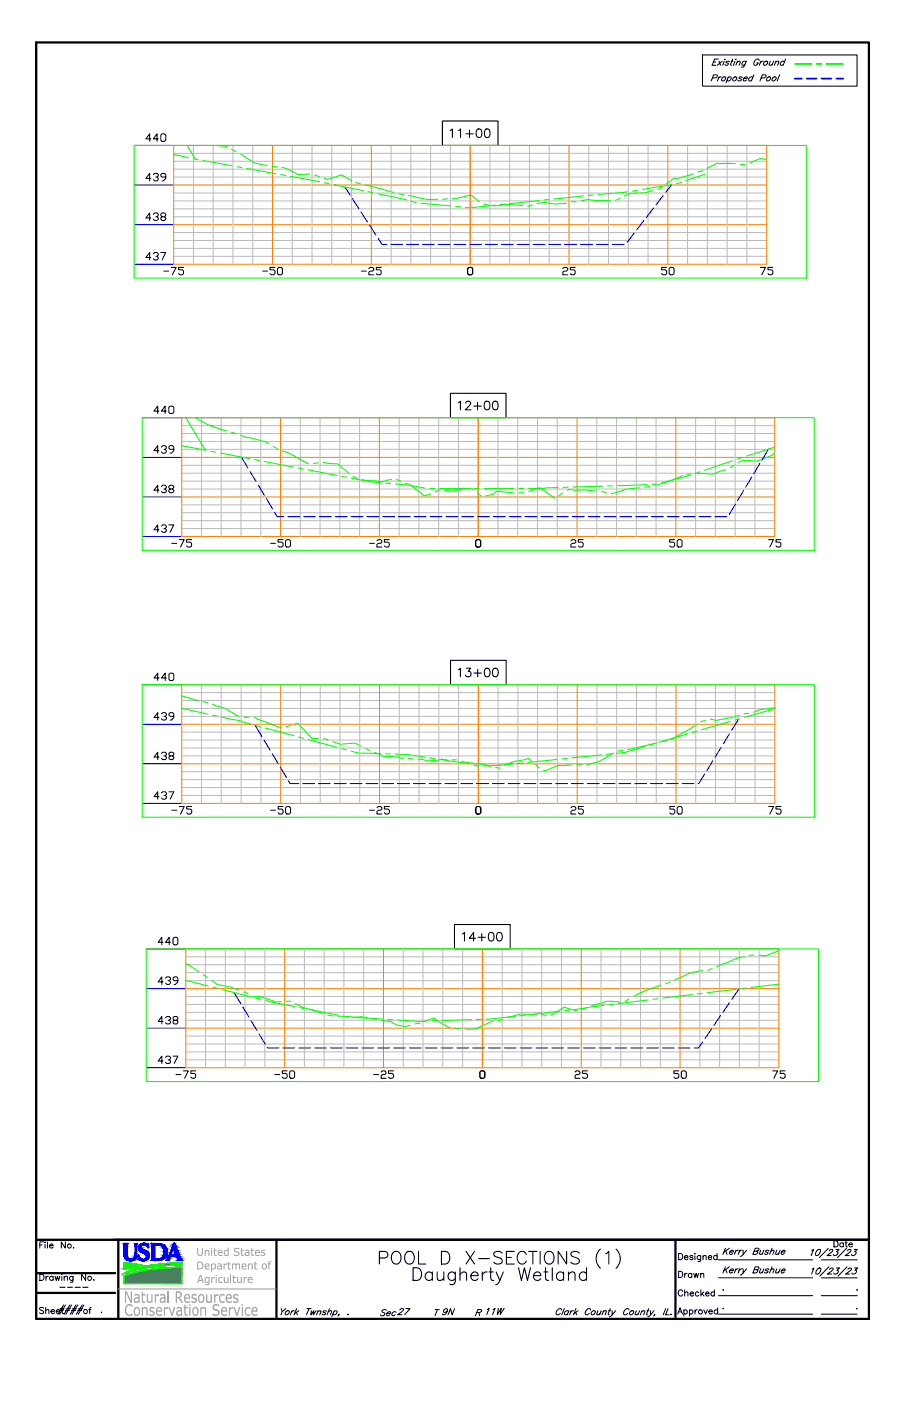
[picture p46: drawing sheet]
<svg xmlns="http://www.w3.org/2000/svg" width="279mm" height="432mm" viewBox="0 0 279 432" stroke-linecap="round" stroke-linejoin="round" font-family="sans-serif">
<defs><g id="words">
<text font-size="9.7" x="115.7" y="392">POOL D X-SECTIONS (1)</text>
<text font-size="8.9" x="126.2" y="397.1">Daugherty Wetland</text>
<g font-size="5.9" fill="#989898">
<text x="38.2" y="401.5">Natural Resources</text>
<text x="38.3" y="405.5">Conservation Service</text>
</g>
<text font-size="5.9" x="16.8" y="406.2">####</text>
<g font-size="5.1">
<text x="255.9" y="385.6">Date</text>
<text x="208.1" y="395.1">Drawn</text>
<text x="135.3" y="406.6">9N</text>
</g>
<g font-size="4.7">
<text x="208.1" y="400.5">Checked</text>
<text x="116" y="406.6">Sec T R</text>
<text x="121.4" y="406.2">27</text>
<text x="148.9" y="406.2">11W</text>
</g>
<g font-size="4.1" fill="#989898">
<text x="60.5" y="387.1">United States</text>
<text x="60.5" y="391.3">Department of</text>
<text x="60.8" y="395.4">Agriculture</text>
</g>
<g font-size="2.5">
<text x="17.1" y="397.8">----</text>
<text x="221.7" y="398.8">.</text>
<text x="263" y="398.8">.</text>
<text x="221.7" y="404.5">.</text>
</g>
</g></defs>
<!-- layer: 1.C3d.Sect -->
<g fill="none" stroke="#000" stroke-width=".33">
<path d="M136.4 37.3h17.2v7.5h-17.2zM147.2 39.9a.88 .88 0 0 1 1.3 .3 2.28 2.28 0 0 1-.3 2.1 .92 .92 0 0 1-1.3-.4 2.14 2.14 0 0 1 .3-2zM149.7 39.9a.87 .87 0 0 1 1.3 .3 1.76 1.76 0 0 1-.6 2.2h-.3a1.72 1.72 0 0 1-.4-2.5zM138.9 40.2l.6-.5v2.7M141.4 40.2l.6-.5v2.7M143.7 41.2h2.3M144.8 40.1v2.3M138.9 121.2h17.1v7.5h-17.1zM141.3 124.1l.7-.4v2.6M143.6 124.3l.5-.6 .8 .1a.55 .55 0 0 1 .1 .9l-1.5 1.6h1.8M146.1 125.2h2.3M147.3 124v2.3"/>
<path d="M149.7 123.8a.88 .88 0 0 1 1.3 .3 2.28 2.28 0 0 1-.3 2.1 .92 .92 0 0 1-1.3-.4 2.14 2.14 0 0 1 .3-2zM152.2 123.8a.87 .87 0 0 1 1.3 .3 1.76 1.76 0 0 1-.6 2.2h-.3a1.72 1.72 0 0 1-.4-2.5zM138.9 203.5h17.2v7.5h-17.2zM141.4 206.4l.6-.4v2.6M143.8 206h1.4l-.8 .9a.88 .88 0 0 1 .9 .8 .88 .88 0 0 1-.8 1 .88 .88 0 0 1-1-.6M146.2 207.5h2.2M147.3 206.3v2.3M149.7 206.1a.87 .87 0 0 1 1.3 .3 1.36 1.36 0 0 1-.9 2.2 1.45 1.45 0 0 1-.6-2.2zM152.3 206.1a.88 .88 0 0 1 1.2 .3 1.35 1.35 0 0 1-.9 2.2 1.65 1.65 0 0 1-.3-2.5zM140.2 284.9h17.1v7.6h-17.1zM142.6 287.9l.6-.5v2.6M146.7 289.2h-2l1.3-1.8v2.6"/>
<path d="M147.4 288.9h2.3M148.6 287.8v2.2M151 287.5a.87 .87 0 0 1 1.2 .4 1.76 1.76 0 0 1-.6 2.1h-.3a1.72 1.72 0 0 1-.3-2.5zM153.5 287.5a.87 .87 0 0 1 1.2 .4 1.24 1.24 0 0 1 .2 1.5 1.24 1.24 0 0 1-1.4 .5 2.11 2.11 0 0 1 0-2.4z"/>
</g>
<g fill="none" stroke="#00f" stroke-width=".31">
<path d="M41.4 57h12.2M41.4 44.8h12.2M41.4 69.2h12.2M41.4 81.4h12.2M43.8 128.7h12.2M43.8 153.2h12.2M43.8 141h12.2M43.8 165.4h12.2M43.8 211h12.2M43.8 235.4h12.2M43.8 223.2h12.2M43.8 247.6h12.2"/>
<path d="M45.1 292.5h12.2M45.1 316.9h12.2M45.1 304.7h12.2M45.1 329.1h12.2"/>
</g>
<g fill="none" stroke="#ff7f00" stroke-width=".31">
<path d="M53.6 44.8h182.8v36.6h-182.8zM53.6 57h182.8M84 44.8v36.6M114.5 44.8v36.6M145 44.8v36.6M175.5 44.8v36.6M205.9 44.8v36.6M53.6 69.2h182.8M56 128.7h182.9v36.7h-182.9zM86.5 128.7v36.7M117 128.7v36.7M147.5 128.7v36.7"/>
<path d="M177.9 128.7v36.7M208.4 128.7v36.7M56 153.2h182.9M56 141h182.9M56 211h182.9v36.6h-182.9zM86.6 211v36.6M117 211v36.6M147.5 211v36.6M178 211v36.6M208.5 211v36.6M56 235.4h182.9M56 223.2h182.9"/>
<path d="M57.3 292.5h182.9v36.6h-182.9zM87.8 292.5v36.6M118.3 292.5v36.6M148.8 292.5v36.6M179.3 292.5v36.6M209.7 292.5v36.6M57.3 316.9h182.9M57.3 304.7h182.9"/>
</g>
<g fill="none" stroke="#bababa" stroke-width=".31">
<path d="M53.6 59.5h182.8M53.6 54.6h182.8M53.6 52.1h182.8M53.6 49.7h182.8M53.6 47.3h182.8M59.7 44.8v36.6M65.8 44.8v36.6M71.8 44.8v36.6M77.9 44.8v36.6M90.1 44.8v36.6M96.2 44.8v36.6M102.3 44.8v36.6"/>
<path d="M108.4 44.8v36.6M120.6 44.8v36.6M126.7 44.8v36.6M132.8 44.8v36.6M138.9 44.8v36.6M151.1 44.8v36.6M157.2 44.8v36.6M163.3 44.8v36.6M169.4 44.8v36.6M181.6 44.8v36.6M187.7 44.8v36.6M193.8 44.8v36.6"/>
<path d="M199.9 44.8v36.6M212 44.8v36.6M218.1 44.8v36.6M224.2 44.8v36.6M230.3 44.8v36.6M53.6 79h182.8M53.6 76.6h182.8M53.6 74.1h182.8M53.6 71.7h182.8M53.6 66.8h182.8M53.6 64.4h182.8M53.6 61.9h182.8"/>
<path d="M56 138.5h182.9M56 136.1h182.9M56 133.6h182.9M56 131.2h182.9M62.1 128.7v36.7M68.2 128.7v36.7M74.3 128.7v36.7M80.4 128.7v36.7M92.6 128.7v36.7M98.7 128.7v36.7M104.8 128.7v36.7M110.9 128.7v36.7"/>
<path d="M123.1 128.7v36.7M129.2 128.7v36.7M135.3 128.7v36.7M141.4 128.7v36.7M153.6 128.7v36.7M159.7 128.7v36.7M165.8 128.7v36.7M171.9 128.7v36.7M184 128.7v36.7M190.1 128.7v36.7M196.2 128.7v36.7M202.3 128.7v36.7"/>
<path d="M214.5 128.7v36.7M220.6 128.7v36.7M226.7 128.7v36.7M232.8 128.7v36.7M56 158h182.9M56 155.6h182.9M56 150.7h182.9M56 148.3h182.9M56 145.8h182.9M56 143.4h182.9M56 162.9h182.9M56 160.5h182.9"/>
<path d="M56 218.3h182.9M56 215.9h182.9M56 213.5h182.9M62.1 211v36.6M68.2 211v36.6M74.4 211v36.6M80.5 211v36.6M92.7 211v36.6M98.7 211v36.6M104.8 211v36.6M110.9 211v36.6M123.1 211v36.6"/>
<path d="M129.2 211v36.6M135.3 211v36.6M141.4 211v36.6M153.6 211v36.6M159.7 211v36.6M165.8 211v36.6M171.9 211v36.6M184.1 211v36.6M190.2 211v36.6M196.3 211v36.6M202.4 211v36.6M214.6 211v36.6"/>
<path d="M220.7 211v36.6M226.8 211v36.6M232.9 211v36.6M56 237.9h182.9M56 233h182.9M56 230.5h182.9M56 228.1h182.9M56 225.7h182.9M56 220.8h182.9M56 245.2h182.9M56 242.7h182.9M56 240.3h182.9"/>
<path d="M57.3 299.8h182.9M57.3 297.3h182.9M57.3 294.9h182.9M63.4 292.5v36.6M69.5 292.5v36.6M75.6 292.5v36.6M81.7 292.5v36.6M93.9 292.5v36.6M100 292.5v36.6M106.1 292.5v36.6M112.2 292.5v36.6M124.3 292.5v36.6"/>
<path d="M130.4 292.5v36.6M136.5 292.5v36.6M142.7 292.5v36.6M154.9 292.5v36.6M161 292.5v36.6M167.1 292.5v36.6M173.2 292.5v36.6M185.3 292.5v36.6M191.4 292.5v36.6M197.5 292.5v36.6M203.6 292.5v36.6M215.8 292.5v36.6"/>
<path d="M221.9 292.5v36.6M228 292.5v36.6M234.1 292.5v36.6M57.3 319.3h182.9M57.3 314.5h182.9M57.3 312h182.9M57.3 309.6h182.9M57.3 307.1h182.9M57.3 302.3h182.9M57.3 326.6h182.9M57.3 324.2h182.9M57.3 321.8h182.9"/>
</g>
<g fill="none" stroke="#0f0" stroke-width=".33">
<path d="M41.4 44.8h207.3v40.9h-207.3zM53.6 47.6l4.5 1M57.7 44.8l2.4 4M59.6 48.9l1.5 .3M62.6 49.5l9 1.6M66.2 44.8l3.9 .5M71.4 46l1.4 .7M73.1 51.4l1.5 .3M74.2 47.4l4.4 2.9 3.8 .7M76.1 51.9l9 1.7M83.9 51.2l1.5 .2M86.6 53.8l1.5 .3"/>
<path d="M86.9 51.6l1.9 .5 3.1 1.7 3.7-.1M89.6 54.4l9 1.6M97 54l1.5 .5M99.9 54.9l1 .4 4.4-1.4 3 1.7M100 56.3l1.6 .3M103.1 56.9l8.9 1.9M109.7 56.2l1.5 .4M112.6 57l8.9 2.3M113.5 59.1l1.5 .3M116.5 59.7l8.9 1.9M123 59.7l1.5 .3M193.6 59.1l-9.1 .8"/>
<path d="M196.6 58.7l-1.5 .2M201.4 58.8l-2.6 .6-4.4 .2-1.9 .9M204.2 57.6l-1.3 .8M207.1 56.9l-9 1.5M210.1 56.2l-1.5 .4M213.8 53.6l-4.3 1.3-1.8 .1-2.3 1.7M216.7 52.5l-1.5 .5M217.4 53.7l-5.9 2M226.8 50.5l-5.7-.2-3.1 1.6M228.3 50.6l1.5 .2M236.4 49.1a3.7 3.7 0 0 0-3.8 .5l-1.4 .6M126 60.3l1.6 .3a15.5 15.5 0 0 0 7.4 .8"/>
<path d="M126.9 62.1l1.4 .4M129.9 62.6l9.1 .9M138 61.3l-1.5 .1M139.5 61.1h.1a14.8 14.8 0 0 0 5.4-.9h.4l2.5 2M140.5 63.6l1.5 .2M149.2 62.9l1.5 .3M152.6 63.2l-7.6 .8-1.5-.1M155.6 62.9l-1.5 .2M161.2 63.4l-5.8-.4-1.1 .4-2.1 .1M164.2 63.2l-1.4 .3M166.2 61.8l-9 .9M169.3 61.5l-1.5 .1"/>
<path d="M174.7 62.6a20.9 20.9 0 0 1-7-.2l-2 .3M176.2 62.2h1.5M179.9 60.4l-9.1 .9M182.9 60.1l-1.5 .1M188.3 61.9h-4.2l-3.1-.4-1.8 .4M191.2 61.1l-1.4 .6M43.8 128.7h207.3v40.9h-207.3zM56 137.4l7.5 1.4M57.3 128.7l6.1 10.1M60.3 128.7a28.6 28.6 0 0 0 9.5 4.1M65 139.1l1.5 .2M68 139.6l9 1.8"/>
<path d="M71.3 133.2l1.4 .5M74.2 134.1l1.5 .6 6.2 1.5 1 .5M84.2 137.6l1.3 .7M86.9 139l1.6 .4 6.6 3.5M238.9 137.8l-8.6 2.8M238.9 139.6a11 11 0 0 1-8.6 2.3 3.5 3.5 0 0 0-2.5 .6M78.5 141.7l1.5 .2M81.4 142.2l9 1.7M91.9 144.2l1.5 .3M94.9 144.8l9 1.7M98.1 142.6l-1.5 .2M99.6 142.5l1.6 .3 3 .2 3.4 2.9"/>
<path d="M105.4 146.8l1.5 .3M108.4 147.4l5.5 1 3.5 .4M108.8 146.9l1.4 .5M111.7 147.8l1.4 .3 3 .1 1.4 .4 3.2-.8M118.9 148.9l1.5 .1M122 149.1l3.9 .4 5.1 .9M122.2 147.8l1.4 .5M125 148.9l1.6 .6 4.3 3.3 1.9-.5M132.6 150.6h1.5M135.6 150.6h9.1M135.6 151l-1.4 .6M146 151l-.3-.3-1.4-.2-4.5 .9-2.6-.2"/>
<path d="M146.3 150.6h1.5M147.3 151.9l1.1 1M158.4 150.5l-9.1 .1M158.6 151.9l-5.4-.5-1.2 1-2.1 .4M160 150.5h1.5M161.6 151.9h-1.5M163.1 151.5l3.4-1.2 4.5 3.2M172.1 150.3l-9.1 .2M173.6 151.9l-1.3 .8M174.9 151.2l.5-.4 2.1 .3 2.4-.1 4.1 .3M175.2 150.2h-1.5M185.5 151.5l1.5 .3"/>
<path d="M185.9 149.8l-9.2 .3M188.9 149.7l-1.5 .1M197.4 150.4a16 16 0 0 0-7.5 1.4l-1.4 .3M199.6 149.3l-9.2 .4M200.4 149.9l-1.5 .3M202.6 149.2l-1.5 .1M210.5 146.6a34.4 34.4 0 0 1-8.3 3l-.3 .1M212.9 146.4l-8.8 2.4M213.4 146.1l-1.5 .1M215.8 145.4l-1.4 .5M223.8 144.8l-3.8 1.3-5.1-.2M225.9 142l-8.7 3"/>
<path d="M226.5 143.3l-1.3 .8M228.8 141l-1.5 .5M43.8 211h207.3v40.9h-207.3zM56 214.4l5.1 1.5M56 218.3l8.1 1.8M62.6 216.2l1.5 .4M65.5 217l3.9 1.3 4.4 2.6M230.9 219.8l-1.5 .3M238.9 218.4l-9.3 2.7M238.9 218.1l-.2 .2-4.5 .5-1.8 .7M65.5 220.4l1.6 .3M68.5 221.1l5.5 1 3.4 1.1"/>
<path d="M75.3 221h1.5M78.3 220.9l1.1 .7 7.4 2.7M78.9 223.6l1.4 .4M81.8 224.4l8.9 2.4M89.6 223.5l-1.4 .5M91.1 223.1l.6-.2 .4 .2 4 4.5 2.1 .1M92.1 227.2l1.5 .4M95 227.9l8.9 2.4M99.7 227.7l1.5 .3M102.6 228.5a4.7 4.7 0 0 0 3.1 .8l3.8-.3 1.9 1M105.4 230.7l1.4 .4M108.3 231.5l2.1 .6 7 .2"/>
<path d="M112.7 230.7l1.4 .6M115.5 231.9l2.9 1.3a11.1 11.1 0 0 1 5.9 .6M118.9 232.3l1.5 .1M122 232.4l3.7 .1 5.3 .8M125.8 233.8l1.5 .1M128.9 233.9l1.3 .2a7.7 7.7 0 0 0 6-.2l1.6 .3M132.5 233.6l1.5 .2M135.6 234l9 1.4M139.3 234.2l1.6 .1M142.4 234.6l6.9 1.1 2 .5M146 235.8l1.5 .3M152.8 236.5l1.3 .3 .2-.2"/>
<path d="M158.2 235.5l-3.7 .4-5.4 .2M161.2 235.2l-1.5 .1M164 234.7l-1-1-1 .4a21.3 21.3 0 0 0-6.4 1.7M165.1 235.7l1.2 1M171.8 234.1l-9.1 .9M174.9 233.7l-1.6 .2M176.4 235.7l-4.5 .3-3.5 1.4-.9 .2M179.4 235.7h-1.5M185.5 232.6l-9.1 1M188.5 232.3l-1.5 .2M189.2 232.1l-1.7 1a13.6 13.6 0 0 1-6.6 2.6M192.1 231.2l-1.5 .3"/>
<path d="M198.9 230.1l-6.2 1.8-2.7 .3M201.8 229.2l-1.5 .4M202.5 229l-8.9 2M205.5 228.2l-1.5 .4M212 226.2l-8.7 2.6M214.8 223.3l-7.3 4.5-.5 .1M214.9 225.3l-1.4 .4M217.6 222l-1.5 .5M225.2 222.4l-8.8 2.5M228 220.5l-2.7 .8-4.4 .7-1.8-.3M228.1 221.5l-1.4 .4M45.1 292.5h207.3v40.8h-207.3z"/>
<path d="M57.3 297.1l.9 .2 3.2 2.3M216.6 299.2a18.2 18.2 0 0 0-7.2 2.2l-1.4 .6M219.6 298.5l-1.5 .6M229.6 294.9l-2.2 .4-6.4 2.7M232.5 294.4l-1.4 .1M240.2 293l-3.9 1.5-2.2-.1M57.3 302.1l6.9 1.8M62.7 300.4l1.3 .9M65.3 302.1l1.8 1.3 4.4 .9 2.2 .8M65.7 304.3l1.5 .4M68.6 305l8.9 2.3M75.1 305.7l1.4 .6"/>
<path d="M77.9 307.1a10.9 10.9 0 0 1 6.9 1.8l1.9-.2M79 307.6l1.5 .4M81.9 308.4l9 1.9M88.2 308.6l1.5 .1M91.1 309.3l2.7 1.3 3.1 .8 2.7 1M92.4 310.6l1.5 .2M95.4 311.1l9 1.8M101.1 312.8l1.5 .3M104.1 313.2l5.5 .3 2-.1 1.6 .2M105.8 313.2l1.5 .2M108.9 313.6l9.1 .5M114.7 313.9l1.5 .3"/>
<path d="M117.7 314.5l2.8 .4 1.8 1 2.7 .5 1.5-.4M119.5 314.2l1.5 .1M122.6 314.4l6.9 .5 2.2-.2M129.4 315.4l-1.4 .2M130.9 314.8l3-1 4.4 2.9 .6 .1M134.7 314.6h-1.5M140.4 316.9l1.5 .2M145.4 314.2l-9.2 .3M148.4 314.2h-1.5M152.1 314.8l-3.3 1.4a6.5 6.5 0 0 1-5.4 1M155 314.1l-1.4 .4M159 313.2l-9.1 .9"/>
<path d="M162.1 312.9l-1.6 .1M165.5 312.7l-.5 .1a13.8 13.8 0 0 0-8.5 .8M167 312.7l1.5 .2M172.7 311.6l-9.1 1.1M175.7 311.3l-1.5 .2M178.2 311.6l-4.2-1.2-4.1 2.5M181 310.6l-1.5 .5M186.2 309.9l-9 1.3M189.3 309.5l-1.6 .2M191.3 308.9l-4-.4-4.9 1.6M194 307.9l-1.3 .7M199.9 308.2l-9.1 1.1"/>
<path d="M202.9 307.8l-1.5 .2M203.8 303.6l-5.2 1.9-3.3 1.6M206.6 302.7l-1.4 .6M213.5 306.5l-9.1 1.1M216.5 306.2l-1.5 .2M227.1 304.9l-9.1 1.1M230.1 304.5l-1.5 .2M240.2 303.3l-8.6 1"/>
</g>
<g fill="none" stroke="#000" stroke-width=".31">
<path d="M46.5 55h-1.5l1.2-1.6v2.4M46.5 42.8h-1.5l1.2-1.6v2.4M47.3 53.8l.4-.4h.7l.4 .4v.4l-.4 .4h-.3M48.4 54.6l.4 .4v.3l-.4 .5h-.7l-.4-.5M48.8 42.8h-1.5l1.1-1.6v2.4M49.6 41.7l.4-.5h.7l.4 .5v1.5l-.4 .4h-.7l-.4-.4zM51.1 54.6h-1.1l-.4-.4v-.4l.4-.4h.7l.4 .4v1.2l-.8 .8h-.3M46.5 79.4h-1.5l1.2-1.6v2.3M46.5 67.2h-1.5l1.2-1.6v2.3M47.3 78.2l.4-.4h.7l.4 .4v.4l-.4 .4h-.3M47.3 66l.4-.4h.7l.4 .4v.4l-.4 .4h-.3M48.4 79l.4 .4v.3l-.4 .4h-.7l-.4-.4"/>
<path d="M48.4 66.8l.4 .4v.3l-.4 .4h-.7l-.4-.4M49.6 77.8h1.5l-1.1 2.3M50 66.8l-.4-.4v-.4l.4-.4h.7l.4 .4v.4l-.4 .4h-.7l-.4 .4v.3l.4 .4h.7l.4-.4v-.3l-.4-.4M50.5 83.6h1.5M52.8 82.4h1.5l-1.1 2.3M56.6 82.4h-1.5v.7h1.1l.4 .5v.7l-.4 .4h-.7l-.4-.4M81 83.6h1.5M84.8 82.4h-1.5v.7h1.1l.4 .5v.7l-.4 .4h-.7l-.4-.4M85.6 82.8l.3-.4h.8l.4 .4v1.5l-.4 .4h-.8l-.3-.4zM111.5 83.6h1.5M113.7 82.8l.4-.4h.8l.4 .4v.3l-.4 .5h-.8l-.4 .3v.8h1.6M117.6 82.4h-1.5v.7h1.1l.4 .5v.7l-.4 .4h-.8l-.3-.4"/>
<path d="M144.2 82.8l.4-.4h.8l.4 .4v1.5l-.4 .4h-.8l-.4-.4zM173.6 82.8l.4-.4h.7l.4 .4v.3l-.4 .5h-.7l-.4 .3v.8h1.5M177.4 82.4h-1.5v.7h1.1l.4 .5v.7l-.4 .4h-.8l-.3-.4M205.6 82.4h-1.6v.7h1.2l.4 .5v.7l-.4 .4h-.8l-.4-.4M206.4 82.8l.3-.4h.8l.4 .4v1.5l-.4 .4h-.8l-.3-.4zM234.5 82.4h1.6l-1.2 2.3M238.3 82.4h-1.5v.7h1.2l.3 .5v.7l-.3 .4h-.8l-.4-.4M49 138.9h-1.5l1.1-1.5v2.3M49 126.7h-1.5l1.1-1.5v2.2M49.8 137.8l.3-.4h.8l.4 .4v.3l-.4 .4h-.3M50.9 138.5l.4 .4v.4l-.4 .4h-.8l-.3-.4M51.3 126.7h-1.5l1.1-1.5v2.2"/>
<path d="M52.1 125.5l.4-.3h.7l.4 .3v1.6l-.4 .3h-.7l-.4-.3zM53.6 138.5h-1.1l-.4-.4v-.3l.4-.4h.7l.4 .4v1.1l-.8 .8h-.3M49 151.1h-1.5l1.1-1.6v2.4M49.8 150l.3-.5h.8l.4 .5v.3l-.4 .4h-.3M50.9 150.7l.4 .4v.4l-.4 .4h-.8l-.3-.4M52.5 150.7l-.4-.4v-.3l.4-.5h.7l.4 .5v.3l-.4 .4h-.7l-.4 .4v.4l.4 .4h.7l.4-.4v-.4l-.4-.4M49 163.3h-1.5l1.1-1.5v2.3M49.8 162.1l.3-.3h.8l.4 .3v.4l-.4 .4h-.3M50.9 162.9l.4 .4v.4l-.4 .4h-.8l-.3-.4M52.1 161.8h1.5l-1.1 2.3M53 167.5h1.5M55.3 166.3h1.5l-1.2 2.3"/>
<path d="M59.1 166.3h-1.6v.8h1.2l.4 .4v.7l-.4 .4h-.8l-.4-.4M83.5 167.5h1.5M87.3 166.3h-1.6v.8h1.2l.4 .4v.7l-.4 .4h-.7l-.5-.4M88.4 166.3h.8l.4 .4v1.5l-.4 .4h-.8l-.3-.4v-1.5zM113.9 167.5h1.5M116.2 166.7l.4-.4h.8l.4 .4v.4l-.4 .4h-.8l-.4 .4v.7h1.6M120 166.3h-1.5v.8h1.2l.3 .4v.7l-.3 .4h-.8l-.4-.4M146.7 166.7l.4-.4h.8l.3 .4v1.5l-.3 .4h-.8l-.4-.4zM176 166.7l.4-.4h.8l.4 .4v.4l-.4 .4h-.8l-.4 .4v.7h1.6M179.9 166.3h-1.5v.8h1.1l.4 .4v.7l-.4 .4h-.8l-.3-.4M208.1 166.3h-1.6v.8h1.2l.4 .4v.7l-.4 .4h-.8l-.4-.4M208.8 166.7l.4-.4h.8l.3 .4v1.5l-.3 .4h-.8l-.4-.4z"/>
<path d="M237 166.3h1.5l-1.1 2.3M240.8 166.3h-1.5v.8h1.2l.3 .4v.7l-.3 .4h-.8l-.4-.4M49 209h-1.5l1.1-1.5v2.2M51.3 209h-1.5l1.2-1.5v2.2M52.1 207.8l.4-.3h.7l.4 .3v1.6l-.4 .3h-.7l-.4-.3zM49 233.3h-1.5l1.1-1.5v2.3M49 221.1h-1.5l1.1-1.5v2.3M49.8 232.2l.4-.4h.8l.3 .4v.4l-.3 .4h-.4M49.8 220l.4-.4h.8l.3 .4v.4l-.3 .4h-.4M51 233l.3 .3v.4l-.3 .4h-.8l-.4-.4M51 220.8l.3 .3v.5l-.3 .3h-.8l-.4-.3M52.5 233l-.4-.4v-.4l.4-.4h.7l.4 .4v.4l-.4 .4h-.7l-.4 .3v.4l.4 .4h.7l.4-.4v-.4l-.4-.3"/>
<path d="M53.6 220.8h-1.1l-.4-.4v-.4l.4-.4h.7l.4 .4v1.1l-.7 .8h-.4M49 245.5h-1.5l1.1-1.5v2.3M49.8 244.4l.4-.4h.8l.3 .4v.4l-.3 .4h-.4M51 245.2l.3 .3v.4l-.3 .4h-.8l-.4-.4M52.1 244h1.5l-1.1 2.3M53 249.7h1.5M55.3 248.6h1.5l-1.1 2.3M59.1 248.6h-1.5v.8h1.1l.4 .3v.8l-.4 .4h-.8l-.3-.4M83.5 249.7h1.5M87.3 248.6h-1.5v.8h1.1l.4 .3v.8l-.4 .4h-.7l-.4-.4M88.1 249l.4-.4h.7l.4 .4v1.5l-.4 .4h-.7l-.4-.4zM113.9 249.7h1.6"/>
<path d="M116.3 249l.3-.4h.8l.4 .4v.4l-.4 .3h-.8l-.3 .4v.8h1.5M120.1 248.6h-1.6v.8h1.2l.4 .3v.8l-.4 .4h-.8l-.4-.4M147.1 248.6h.8l.4 .4v1.5l-.4 .4h-.8l-.4-.4v-1.5zM176.1 249l.3-.4h.8l.4 .4v.4l-.4 .3h-.8l-.3 .4v.8h1.5M179.9 248.6h-1.5v.8h1.1l.4 .3v.8l-.4 .4h-.7l-.4-.4M208.1 248.6h-1.5v.8h1.1l.4 .3v.8l-.4 .4h-.8l-.3-.4M208.8 249l.4-.4h.8l.4 .4v1.5l-.4 .4h-.8l-.4-.4zM237 248.6h1.6l-1.2 2.3M240.9 248.6h-1.6v.8h1.2l.4 .3v.8l-.4 .4h-.8l-.4-.4M50.3 290.4h-1.5l1.1-1.5v2.3M52.6 290.4h-1.6l1.2-1.5v2.3M53.7 288.9h.8l.4 .4v1.5l-.4 .4h-.8l-.3-.4v-1.5z"/>
<path d="M50.3 314.8h-1.5l1.1-1.5v2.3M50.3 302.6h-1.5l1.1-1.5v2.3M51 313.7l.4-.4h.8l.4 .4v.3l-.4 .5h-.4M51 301.5l.4-.4h.8l.4 .4v.4l-.4 .4h-.4M52.2 314.5l.4 .3v.4l-.4 .4h-.8l-.4-.4M52.2 302.3l.4 .3v.4l-.4 .4h-.8l-.4-.4M53.7 314.5l-.3-.5v-.3l.3-.4h.8l.4 .4v.3l-.4 .5h-.8l-.3 .3v.4l.3 .4h.8l.4-.4v-.4l-.4-.3M54.9 302.3h-1.2l-.3-.4v-.4l.3-.4h.8l.4 .4v1.1l-.8 .8h-.4M50.3 327h-1.5l1.1-1.5v2.3M51 325.9l.4-.4h.8l.4 .4v.4l-.4 .3h-.4M52.2 326.6l.4 .4v.4l-.4 .4h-.8l-.4-.4M53.4 325.5h1.5l-1.2 2.3"/>
<path d="M54.2 331.2h1.6M56.5 330.1h1.6l-1.2 2.2M60.3 330.1h-1.5v.7h1.2l.3 .4v.8l-.3 .3h-.8l-.4-.3M84.7 331.2h1.6M88.5 330.1h-1.5v.7h1.2l.3 .4v.8l-.3 .3h-.8l-.4-.3M89.3 330.4l.4-.3h.8l.4 .3v1.6l-.4 .3h-.8l-.4-.3zM115.2 331.2h1.6M117.5 330.4l.4-.3h.8l.3 .3v.4l-.3 .4h-.8l-.4 .4v.7h1.5M121.3 330.1h-1.5v.7h1.1l.4 .4v.8l-.4 .3h-.7l-.4-.3M148 330.4l.4-.3h.7l.4 .3v1.6l-.4 .3h-.7l-.4-.3zM177.3 330.4l.4-.3h.8l.3 .3v.4l-.3 .4h-.8l-.4 .4v.7h1.5M181.2 330.1h-1.6v.7h1.2l.4 .4v.8l-.4 .3h-.8l-.4-.3"/>
<path d="M209.3 330.1h-1.5v.7h1.2l.3 .4v.8l-.3 .3h-.8l-.4-.3M210.1 330.4l.4-.3h.7l.4 .3v1.6l-.4 .3h-.7l-.4-.3zM238.3 330.1h1.5l-1.1 2.2M242.1 330.1h-1.5v.7h1.1l.4 .4v.8l-.4 .3h-.7l-.4-.3"/>
</g>
<g fill="none" stroke="#00f" stroke-width=".33">
<path d="M106.3 57.6l1.7 2.6M207.2 56.9l-1.9 2.4M108.7 61.2l2 3.1M111.3 65.3l2 3.1M114 69.4l1.9 3.1M116.6 73.5l1.2 1.8h1.5M120.5 75.3h3.6M125.4 75.3h3.6M130.2 75.3h3.7M135.1 75.3h3.7M140 75.3h3.7M144.9 75.3h3.6"/>
<path d="M149.7 75.3h3.7M154.6 75.3h3.7M159.5 75.3h3.7M164.4 75.3h3.6M169.3 75.3h3.6M174.1 75.3h3.7M179 75.3h3.7M183.9 75.3h3.7M188.8 75.3h3.7M195.6 71.8l-2.2 2.9M198.6 68l-2.3 2.9M201.6 64.1l-2.3 2.9"/>
<path d="M204.5 60.3l-2.2 2.9M237 138.4l-2 3.4M74.4 140.9l2.1 3.4M77.1 145.3l1.9 3.1M79.6 149.5l1.9 3.1M82.2 153.7l1.8 3.1M84.6 157.9l.9 1.4h2M88.8 159.3h3.6M93.6 159.3h3.7M98.5 159.3h3.7M103.4 159.3h3.6M108.3 159.3h3.6"/>
<path d="M113.1 159.3h3.7M118 159.3h3.7M122.9 159.3h3.6M127.8 159.3h3.6M132.6 159.3h3.7M137.5 159.3h3.7M142.4 159.3h3.6M147.3 159.3h3.6M152.1 159.3h3.7M157 159.3h3.7M161.9 159.3h3.7M166.8 159.3h3.6"/>
<path d="M171.7 159.3h3.6M176.5 159.3h3.7M181.4 159.3h3.7M186.3 159.3h3.6M191.2 159.3h3.6M196 159.3h3.7M200.9 159.3h3.7M205.8 159.3h3.6M210.7 159.3h3.6M215.5 159.3h3.7M220.5 159.3h3.6M226.8 155.4l-1.9 3.1"/>
<path d="M229.3 151.2l-1.9 3.1M231.8 147l-1.9 3.2M234.3 142.8l-1.9 3.2M78.7 223.5l2.1 3.5M81.4 228.1l1.9 3.1M84 232.3l1.8 3.1M86.4 236.5l1.9 3.1M217.3 238.6l-1.8 2.9h-.2M219.8 234.4l-1.9 3.2M222.4 230.3l-1.9 3.1M225 226.1l-1.9 3.1M227.8 221.6l-2.2 3.5"/>
<path d="M89 240.7l.5 .8h2.6M93.3 241.5h3.7M98.2 241.5h3.7M103.1 241.5h3.7M108 241.5h3.6M112.8 241.5h3.7M117.7 241.5h3.7M122.6 241.5h3.7M127.5 241.5h3.6M132.4 241.5h3.6M137.2 241.5h3.7M142.1 241.5h3.7"/>
<path d="M147 241.5h3.6M151.9 241.5h3.6M156.7 241.5h3.7M161.6 241.5h3.7M166.5 241.5h3.6M171.4 241.5h3.6M176.2 241.5h3.7M181.1 241.5h3.7M186 241.5h3.7M190.9 241.5h3.6M195.7 241.5h3.7M200.6 241.5h3.7"/>
<path d="M205.5 241.5h3.7M210.4 241.5h3.6M72.2 305.9l2 3.4M74.9 310.3l1.9 3.2M77.4 314.5l1.9 3.2M79.9 318.7l1.9 3.1M219.4 317.1l-2 3M222.2 313l-2.1 3.1M225 309l-2.1 3.1M227.9 304.8l-2.2 3.2M82.4 322.9l3.6 .1M87.2 323h3.7"/>
<path d="M92.1 323h3.7M97 323h3.7M101.9 323h3.6M106.8 323h3.6M111.6 323h3.7M116.5 323h3.7M121.4 323h3.6M126.3 323h3.6M131.1 323h3.7M136 323h3.7M140.9 323h3.6M145.8 323h3.6"/>
<path d="M150.6 323h3.7M155.5 323h3.7M160.4 323h3.7M165.3 323h3.6M170.1 323h3.7M175 323h3.7M179.9 323h3.7M184.8 323h3.6M189.7 323h3.6M194.5 323h3.7M199.4 323h3.7M204.3 323h3.6"/>
<path d="M209.2 323h3.6M216.7 321.1l-1.2 1.9h-1.5"/>
</g>
<!-- layer: 4.Tblk.Brdr.Line -->
<path d="M11.2 13.1h256.8v393.4h-256.8zM11.2 382.1h256.8M11.2 398.5h24.3M11.2 392.4h24.3M36.5 382.1v24.4M85.3 382.1v24.4M208.3 382.1v24.4" fill="none" stroke="#000" stroke-width=".69"/>
<!-- layer: 4.Tblk.Text -->
<g fill="none" stroke="#000" stroke-width=".31">
<path d="M12.3 392.7h.6a1.01 1.01 0 0 1 .7 1 1.01 1.01 0 0 1-.7 .9h-.6zM12.3 383.7h.7M13.5 382.8h-1.2v1.9M13.9 382.8v.2zM13.9 383.5v1.2M14.2 393.4v1.2M14.6 382.8v1.9M14.9 393.4l-.4 .1-.3 .4M15.3 383.9h1.1a.61 .61 0 0 0-.9-.3 .61 .61 0 0 0-.2 .8 .61 .61 0 0 0 .9 .2l.2-.2M16.4 393.6a.61 .61 0 0 0-.9-.1 .61 .61 0 0 0 0 .9 .61 .61 0 0 0 .9-.1M16.4 393.4v1.2M17 393.4l.4 1.2 .3-1.2 .4 1.2 .3-1.2"/>
<path d="M19.1 392.7v.2zM19.1 393.5v1.1M19.8 393.7l.4-.3 .5 .1 .1 1.1M19.8 393.4v1.2M20.2 382.8v1.9l-1.3-1.9v1.9M22.5 393.4l-.1 1.7-.7 .1M22.5 393.6a.61 .61 0 0 0-.9-.1 .61 .61 0 0 0 0 .9 .61 .61 0 0 0 .9-.1M22.6 384.6h.2zM26.4 392.7v1.9l-1.2-1.9v1.9M28.9 394.4v.2zM209.3 386.3h.6a1.01 1.01 0 0 1 .7 1 1.01 1.01 0 0 1-.7 .9h-.6zM211.1 387.5h1.1a.61 .61 0 0 0-.7-.5 .61 .61 0 0 0-.5 .6 .61 .61 0 0 0 .5 .6l.7-.2"/>
<path d="M213.7 387.2l-.4-.3-.6 .3 .9 .5v.4l-.5 .1-.4-.2M214.3 386.3v.2zM214.3 387.1v1.1M216.1 386.9l-.2 1.8-.6 .1M216.1 387.2a.61 .61 0 0 0-.9-.1 .61 .61 0 0 0 0 1 .61 .61 0 0 0 .9-.1M216.8 387.3l.4-.4 .5 .2 .1 1.1M216.8 386.9v1.3M218.4 387.5h1.1a.53 .53 0 0 0-.5-.6 .53 .53 0 0 0-.6 .6l.1 .5 .4 .2 .6-.2M221.1 387.2a.61 .61 0 0 0-.9-.1 .61 .61 0 0 0 0 1 .61 .61 0 0 0 .9-.1M221.1 386.3v1.9M221.6 399.3h29M221.6 393.8h29"/>
<path d="M221.6 388.3h29M253.3 399.3h11.1M253.3 393.9h11.1M253.3 388.3h11M13.5 403.2l-.5-.2-.8 .2 .1 .4 1.1 .5-.1 .7-.7 .1-.4-.3M14.1 404l.4-.4 .5 .1 .1 1.2M14.1 403v1.9M209 405l.7-1.9 .8 1.9M209.3 404.3h.9M210.9 404a.59 .59 0 0 1 .9-.1 .59 .59 0 0 1 0 .9 .59 .59 0 0 1-.9-.1M210.9 403.7v1.9M212.6 404a.61 .61 0 0 1 .9-.1 .61 .61 0 0 1 0 .9 .61 .61 0 0 1-.9-.1"/>
<path d="M212.6 403.7v1.9M214.3 403.7v1.3M215.1 403.7l-.5 .1-.3 .5M217 403.7l.6 1.3 .5-1.3M218.6 404.3h1.1a.61 .61 0 0 0-.7-.5 .61 .61 0 0 0-.5 .6 .61 .61 0 0 0 .5 .6l.7-.3M221.3 404a.61 .61 0 0 0-.9-.1 .61 .61 0 0 0 0 .9 .61 .61 0 0 0 .9-.1M221.6 405h29M253.3 405h11"/>
<circle cx="21.4" cy="384" r=".63"/>
<circle cx="27.6" cy="394" r=".61"/>
<circle cx="216" cy="404.3" r=".64"/>
</g>
<!-- layer: 2.Text.Note -->
<g fill="none" stroke="#000" stroke-width=".31">
<path d="M223.7 384.7l-.8 1.9M223.7 390.4l-.8 2M223.8 385.5l.4 1.1M223.8 391.3l.4 1.1M225 384.7l-1.8 1.3M225 390.4l-1.8 1.3M225 385.9h1.1l.1-.4a.74 .74 0 0 0-1 .1 .74 .74 0 0 0 0 1l.7-.3M225 391.6h1.1l.1-.3a.74 .74 0 0 0-1 .1 .74 .74 0 0 0 0 1l.7-.3M227 385.3l-.5 1.3M227 391.1l-.5 1.3M227.7 385.3l-.9 .6M227.7 391.1l-.9 .5"/>
<path d="M228.1 385.3l-.5 1.3M228.1 391.1l-.5 1.3M228.9 385.3l-1 .6M228.9 391.1l-1 .5M229.2 385.3v1.3l1.1-1.3M229.2 391.1v1.3l1.1-1.3M229.2 386.6l-.9 .6M229.2 392.4l-.9 .6M232.6 385.6l1.1-.1 .4-.4-.1-.3-1.1-.1-.7 1.9 1.2-.2 .3-.4-.3-.4M232.6 391.3h1.1l.4-.5-.1-.3-1.1-.1-.7 2 1.2-.2 .3-.5-.3-.4M234.6 385.3l-.4 1.2 .4 .1 .6-.3M234.6 391.1l-.4 1.1 .4 .2 .6-.4"/>
<path d="M235.6 385.3l-.6 1.3M235.6 391.1l-.6 1.3M237.1 385.6l-.3-.3-.5 .1-.2 .4 .7 .3v.2l-.5 .3-.5-.3M237.1 391.3l-.3-.2-.5 .1-.2 .3 .7 .3v.2l-.5 .4-.5-.3M237.7 385.7l.6-.4 .4 .1-.4 1.2M237.7 391.4l.6-.3 .4 .1-.4 1.2M238.1 384.7l-.8 1.9M238.1 390.4l-.8 2M239.6 385.3l-.4 1.2 .4 .1 .6-.3M239.6 391.1l-.4 1.1 .4 .2 .6-.4M240.6 385.3l-.6 1.3M240.6 391.1l-.6 1.3"/>
<path d="M241 385.9h1.1v-.4a.74 .74 0 0 0-1 .1 .74 .74 0 0 0 0 1l.8-.3M241 391.6h1.1v-.3a.74 .74 0 0 0-1 .1 .74 .74 0 0 0 0 1l.8-.3M250.3 385.4l.6-.3-.7 1.9M250.4 391.2l.6-.4-.7 1.9M252.1 391.2l.3-.3h.7a1.27 1.27 0 0 1-1.4 1.7v-.7zM252.2 385.2h.8a1.27 1.27 0 0 1-1.5 1.7v-.8zM255.5 384.7l-2.8 2.9M255.6 390.4l-2.8 2.9M255.9 391.3a.58 .58 0 0 1 .5-.5 .58 .58 0 0 1 .5 .4l-1.7 1.5h1.2M257.9 390.8h1l-.8 .7h.2a.73 .73 0 0 1-.2 1 .73 .73 0 0 1-1-.1M261.1 384.7l-2.8 2.9M261.2 390.4l-2.8 2.9"/>
<path d="M261.5 391.3a.58 .58 0 0 1 .5-.5 .58 .58 0 0 1 .6 .4l-1.8 1.5h1.2M263.5 390.8h1l-.8 .7h.3a.75 .75 0 0 1-.3 1 .75 .75 0 0 1-1-.1M31.2 404.5h.2zM90.8 404l-.5 .1-.5 .4M91.4 404.5l.3 .7M91.5 403.3l-.8 1.9M92.1 404l-1.2 .9M94.6 403.3h1.3M95.3 403.3l-.8 1.9M96 404l-.1 1.2 .9-1.2-.2 1.2 .9-1.2M98 404.3l.6-.3 .4 .1-.4 1.1M98.1 404l-.5 1.2"/>
<path d="M100.6 404.2l-.2-.2-.8 .2v.2l.8 .3-.2 .5h-.6l-.2-.2M101.2 404.3l.6-.3 .4 .1-.3 1.1M101.6 403.3l-.7 1.9M103 404.2l.7-.2a.72 .72 0 0 1 0 1 .72 .72 0 0 1-1 0M103.1 404l-.8 1.8M104.6 405.2l-.4 .4M107.2 405.2l.1-.2zM173.2 403.8a.79 .79 0 0 0-.9-.5 .79 .79 0 0 0-.6 .8l-.1 1.1h.5l.7-.4M174 403.3l-.8 1.9M175.3 404.2a.73 .73 0 0 0-1 0 .73 .73 0 0 0 0 1l.8-.2M175.5 404l-.6 1.2M176.2 404l-.5 1.2"/>
<path d="M176.9 404l-.5 .1-.4 .4M177.5 404.5l.3 .7M177.6 403.3l-.7 1.9M178.3 404l-1.3 .9M182.1 403.8a.77 .77 0 0 0-.8-.5 .77 .77 0 0 0-.6 .8l-.2 .4 .1 .7h.5l.6-.4M182.6 404.2l.7-.2a.7 .7 0 0 1 0 1 .7 .7 0 0 1-1 0zM184.4 404l-.4 1.2h.5l.6-.3M185.4 404l-.5 1.2M186 404.3l.6-.3 .4 .1-.4 1.1M186.2 404l-.6 1.2M187.7 404h.6M188.2 403.3l-.6 1.6v.3h.3"/>
<path d="M188.8 404v1.2l1.1-1.2M188.8 405.2l-.9 .6M194 403.8a.77 .77 0 0 0-.9-.5 .77 .77 0 0 0-.6 .8l-.1 1.1h.5l.7-.4M194.4 404.2l.8-.2a.72 .72 0 0 1-.1 1 .72 .72 0 0 1-1 0zM196.2 404l-.3 1.2h.4l.6-.3M197.3 404l-.6 1.2M197.8 404.3l.6-.3 .4 .1-.3 1.1M198 404l-.5 1.2M199.5 404h.6M200.1 403.3l-.7 1.6v.3h.3M200.6 404v1.2l1.1-1.2M200.6 405.2l-.9 .6"/>
<path d="M201.9 405.2l-.3 .4M205.3 403.3l-.8 1.9M206 403.3l-.7 1.9h1M206.8 405.2l.2-.2zM264.1 403.3h.2z"/>
</g>
<!-- layer: 4.Tblk.Logo -->
<path d="M36.5 397.3h48.8" fill="none" stroke="#989898" stroke-width=".31"/>
<g fill="#00f" stroke="#00f" stroke-width=".31">
<path d="M38 383.3h1.5z"/>
<path d="M38.3 383.7v.4z"/>
<path d="M39.3 383.7v.4z"/>
<path d="M41.7 383.7v.4z"/>
<path d="M42.2 383.7v.4z"/>
<path d="M38.3 384.1v2.2z"/>
<path d="M39.3 384.1v2.2z"/>
<path d="M41.7 384.1v2.2z"/>
<path d="M42.2 384.1l-.1 2.2z"/>
<path d="M38.3 386.3v.4z"/>
<path d="M39.3 386.3v.4z"/>
<path d="M41.7 386.3v.4z"/>
<path d="M42.1 386.3v.4z"/>
<path d="M38.3 386.7v.2z"/>
<path d="M39.3 386.7v.2z"/>
<path d="M41.7 386.7v.2z"/>
<path d="M42.1 386.7v.2z"/>
<path d="M40.8 388.1h.1z"/>
<path d="M38.9 388.2l.2 .1z"/>
<path d="M41.6 388.2l-.1 .1z"/>
<path d="M39.4 388.5h.2z"/>
<path d="M41 388.5h.2z"/>
<path d="M39.6 388.5h.2z"/>
<path d="M40.8 388.5h.2z"/>
<path d="M39.8 388.5l.2 .1z"/>
<path d="M40.6 388.6l.2-.1z"/>
<path d="M40.1 388.6h.3zM40.4 388.6h.2z"/>
</g>
<g fill="#0037dd" stroke="#0037dd" stroke-width=".31">
<path d="M44.4 383.2h.2z"/>
<path d="M46.6 383.3h.5z"/>
<path d="M38 383.3h1.5z"/>
<path d="M38.2 383.4h1.2z"/>
<path d="M44 386.2h1.9z"/>
<path d="M48.7 388.1h1.6z"/>
<path d="M44.3 388.2h1.2z"/>
<path d="M39.1 388.3h2.4z"/>
<path d="M39.4 388.5h1.8z"/>
<path d="M46.6 388.5h.9z"/>
<path d="M55.7 388.5h.6z"/>
<path d="M54.7 388.5h.4z"/>
<path d="M39.8 388.5h1z"/>
<path d="M44.4 383.2h.3zM44.3 383.2h.4z"/>
<path d="M44.3 383.2h.5zM44.2 383.2h.6z"/>
<path d="M44.2 383.2h.7zM44 383.2h.9z"/>
<path d="M44 383.2l1 .1zM43.9 383.3h1.1z"/>
<path d="M46.6 383.3h1.4zM46.6 383.3h1.4z"/>
<path d="M46.6 383.3h2.1zM46.6 383.3h2.1z"/>
<path d="M41.5 383.3h.9zM41.5 383.3h.9z"/>
<path d="M38 383.3h1.5zM38 383.3h1.5z"/>
<path d="M38 383.3h1.5zM38 383.3h1.5z"/>
<path d="M46.6 383.3h2.2zM46.6 383.3h2.2z"/>
<path d="M43.9 383.3h1.2zM43.8 383.3h1.3z"/>
<path d="M38 383.3h1.5zM38 383.3h1.5z"/>
<path d="M41.5 383.3h.9zM41.5 383.3h.9zM41.5 383.3h.9zM41.5 383.3h.9z"/>
<path d="M38 383.3h1.5zM38 383.3h1.5zM38 383.3h1.5zM38 383.3h1.5z"/>
<path d="M41.5 383.3h.9zM41.5 383.3h.9z"/>
<path d="M46.6 383.3h2.6zM46.6 383.3h2.6z"/>
<path d="M43.8 383.3h1.4zM43.8 383.3h1.4z"/>
<path d="M38 383.3h1.5zM38 383.3h1.5z"/>
<path d="M38.1 383.3h1.4zM38.1 383.3h1.4zM38.1 383.3h1.4zM38.1 383.3h1.4z"/>
<path d="M46.6 383.3h2.7zM46.6 383.3h2.7z"/>
<path d="M41.5 383.3h.9zM41.5 383.3h.8z"/>
<path d="M41.5 383.3h.8zM41.5 383.3h.8z"/>
<path d="M43.8 383.3h1.6zM43.6 383.3h1.8z"/>
<path d="M38.1 383.3h1.4zM38.1 383.3h1.3z"/>
<path d="M41.6 383.3h.7zM41.6 383.3h.7z"/>
<path d="M38.1 383.3h1.3zM38.1 383.3h1.3z"/>
<path d="M43.6 383.3l1.8 .1zM43.6 383.3l1.8 .1z"/>
<path d="M46.7 383.3l2.9 .1zM46.7 383.3l2.9 .1z"/>
<path d="M41.6 383.3h.7zM41.6 383.3l.7 .1z"/>
<path d="M46.7 383.4h3zM46.7 383.4h3z"/>
<path d="M38.2 383.3h1.2zM38.2 383.3l1.2 .1zM38.2 383.4h1.2z"/>
<path d="M43.6 383.4h1.9zM43.5 383.4h2z"/>
<path d="M41.6 383.4h.7zM41.6 383.4h.6zM41.7 383.4h.5zM41.7 383.4h.5z"/>
<path d="M43.5 383.4h2.1zM43.5 383.4h2.1z"/>
<path d="M38.2 383.4h1.2zM38.2 383.4h1.1z"/>
<path d="M38.2 383.4l1.1 .1zM38.2 383.4l1.1 .1z"/>
<path d="M41.7 383.4l.5 .1zM41.7 383.4l.5 .1z"/>
<path d="M46.7 383.4l3.2 .1zM46.7 383.4l3.2 .1zM46.7 383.5h3.2zM46.7 383.5h3.2z"/>
<path d="M43.5 383.4l2.1 .1zM43.4 383.5h2.2z"/>
<path d="M41.7 383.5h.5zM41.7 383.5h.5z"/>
<path d="M38.2 383.5h1.1zM38.2 383.5h1.1zM38.2 383.5h1.1zM38.2 383.5h1.1z"/>
<path d="M41.7 383.5h.5zM41.7 383.5h.5z"/>
<path d="M38.2 383.5h1.1zM38.2 383.5h1.1z"/>
<path d="M43.4 383.5h2.2zM43.4 383.5h2.2z"/>
<path d="M41.7 383.5h.5zM41.7 383.5h.5z"/>
<path d="M38.3 383.5h1zM38.3 383.5h1z"/>
<path d="M46.7 383.5l3.5 .1zM46.7 383.5l3.5 .1z"/>
<path d="M53.7 383.3l.3 .3zM53.7 383.3l.3 .3h-.5z"/>
<path d="M43.3 383.5l2.3 .1zM43.2 383.6h2.4z"/>
<path d="M44.4 383.6h1.2zM44.4 383.6h1.2z"/>
<path d="M43.2 383.6h1.2zM43.2 383.6h1.1z"/>
<path d="M41.7 383.5l.5 .1zM41.7 383.5l.5 .1z"/>
<path d="M46.8 383.6h3.5zM46.8 383.6h3.5z"/>
<path d="M43.2 383.6h1zM43.2 383.6h1.1z"/>
<path d="M43.2 383.6h.9zM43.2 383.6h1z"/>
<path d="M44.5 383.6h1.1zM44.5 383.6h1.1z"/>
<path d="M41.7 383.6l.5 .1zM41.7 383.6l.5 .1z"/>
<path d="M43.2 383.6h.9zM43.2 383.6l.8 .1z"/>
<path d="M44.6 383.6l1 .1zM44.6 383.6l1 .1z"/>
<path d="M53.5 383.6l.5 .1zM53.5 383.6l.5 .1z"/>
<path d="M46.8 383.6l3.6 .1zM46.8 383.6l3.6 .1z"/>
<path d="M46.8 383.7h1.9zM46.8 383.7h.9z"/>
<path d="M43.2 383.7h.8zM43.2 383.7h.8z"/>
<path d="M48.7 383.7h1.7zM48.7 383.7h1.7z"/>
<path d="M44.8 383.7h.8zM44.8 383.7h.8z"/>
<path d="M43.1 383.7h.9zM43.1 383.7h.7z"/>
<path d="M43.1 383.7h.7zM43.1 383.7l.7 .1z"/>
<path d="M49 383.7l1.6 .1zM49 383.7l1.6 .1z"/>
<path d="M44.9 383.7l.7 .1zM44.9 383.7l.7 .1z"/>
<path d="M49.2 383.8h1.4zM49.2 383.8h1.4z"/>
<path d="M53.5 383.7l.5 .1zM53.5 383.7l.5 .1h-.6z"/>
<path d="M43.1 383.8h.7zM43.1 383.8l.6 .1z"/>
<path d="M49.3 383.8l1.4 .1zM49.3 383.8l1.4 .1z"/>
<path d="M45.1 383.8l.5 .1zM45.1 383.8l.5 .1z"/>
<path d="M43 383.9h.7zM43 383.9h.7z"/>
<path d="M43 383.9h.7zM43 383.9h.6z"/>
<path d="M49.4 383.9l1.4 .1zM49.4 383.9l1.4 .1z"/>
<path d="M53.4 383.8l.7 .2zM53.4 383.8l.7 .2h-.7z"/>
<path d="M45.2 383.9l.4 .1zM45.2 383.9l.4 .1z"/>
<path d="M49.7 384h1.2zM49.7 384h1.2z"/>
<path d="M43 383.9h.6zM43 383.9l.6 .1zM42.9 384h.7zM42.9 384h.7z"/>
<path d="M38.3 383.5l1 .6v-.6zM38.3 383.5l1 .6h-1z"/>
<path d="M45.3 384l.3 .1zM45.3 384l.3 .1z"/>
<path d="M42.9 384h.7zM42.9 384l.7 .1z"/>
<path d="M49.7 384l1.3 .2zM49.7 384l1.3 .2z"/>
<path d="M42.8 384.1l.8 .1zM42.8 384.1l.8 .1z"/>
<path d="M49.9 384.2h1.1zM49.9 384.2h1.1z"/>
<path d="M42.8 384.2h.8zM42.8 384.2h.8z"/>
<path d="M53.4 384l.8 .2-.1-.2zM53.4 384l.8 .2h-1z"/>
<path d="M45.4 384.1l.2 .2zM45.4 384.1l.2 .2z"/>
<path d="M45.5 384.3h.1zM45.5 384.3h.1z"/>
<path d="M42.8 384.2l.8 .2v-.2zM42.8 384.2l.8 .2h-.8z"/>
<path d="M49.9 384.2l1.3 .2-.2-.2zM49.9 384.2l1.3 .2h-1.1z"/>
<path d="M42.8 384.4h.8zM42.8 384.4h.8z"/>
<path d="M50.1 384.4h1.1zM50.1 384.4h1.1z"/>
<path d="M53.2 384.2l1.1 .3-.1-.3zM53.2 384.2l1.1 .3h-1.1z"/>
<path d="M45.5 384.3l.1 .2zM45.5 384.3l.1 .2z"/>
<path d="M42.8 384.4l.8 .1zM42.8 384.4l.8 .1zM42.7 384.5h.9zM42.7 384.5h.9z"/>
<path d="M53.2 384.5l1.2 .1zM53.2 384.5l1.2 .1z"/>
<path d="M42.7 384.5l.9 .1zM42.7 384.5l.9 .1z"/>
<path d="M50.1 384.4l1.3 .2-.2-.2zM50.1 384.4l1.3 .2h-1.1z"/>
<path d="M50.3 384.6l1.1 .1zM50.3 384.6l1.1 .1z"/>
<path d="M53.1 384.6l1.4 .1zM53.1 384.6l1.4 .1z"/>
<path d="M42.7 384.6l1 .1zM42.7 384.6l1 .1z"/>
<path d="M42.7 384.7l1 .1zM42.7 384.7l1 .1z"/>
<path d="M53 384.7l1.5 .1zM53 384.7l1.5 .1z"/>
<path d="M42.7 384.8h1.1zM42.7 384.8h1.1z"/>
<path d="M42.8 384.8l1 .1zM42.8 384.8l1 .1z"/>
<path d="M50.3 384.7l1.2 .2-.1-.2zM50.3 384.7l1.2 .2h-1.1zM50.4 384.9h1.1zM50.4 384.9h1.1z"/>
<path d="M53.4 384.8l1.1 .1zM53.4 384.8l1.1 .1z"/>
<path d="M42.8 384.9l1.1 .1zM42.8 384.9l1.1 .1z"/>
<path d="M42.8 385h1.2zM42.8 385h1.2z"/>
<path d="M42.8 385l1.3 .1zM42.8 385l1.3 .1z"/>
<path d="M53.5 384.9l1.1 .2-.1-.2zM53.5 384.9l1.1 .2h-1z"/>
<path d="M50.4 384.9l1.2 .2-.1-.2zM50.4 384.9l1.2 .2h-1.1z"/>
<path d="M42.8 385.1l1.5 .1zM42.8 385.1l1.5 .1z"/>
<path d="M50.5 385.1l1.1 .1zM50.5 385.1l1.1 .1z"/>
<path d="M42.9 385.2h1.4zM42.9 385.2h1.4z"/>
<path d="M42.9 385.2l1.6 .1zM42.9 385.2l1.6 .1z"/>
<path d="M50.5 385.2l1.1 .1zM50.5 385.2l1.1 .1z"/>
<path d="M42.9 385.3h1.8zM42.9 385.3h1.8z"/>
<path d="M53.6 385.1l1.1 .3-.1-.3zM53.6 385.1l1.1 .3h-1z"/>
<path d="M43 385.3l1.8 .1zM43 385.3l1.8 .1z"/>
<path d="M50.6 385.3l1 .1zM50.6 385.3l1 .1z"/>
<path d="M53 384.8l.2 .7 .2-.7zM53 384.8l.2 .7h-.5z"/>
<path d="M43 385.4l2 .1zM43 385.4l2 .1zM43.1 385.5h1.9zM43.1 385.5h1.9z"/>
<path d="M50.6 385.4l1 .1zM50.6 385.4l1 .1z"/>
<path d="M53.7 385.4l1.1 .2-.1-.2zM53.7 385.4l1.1 .2h-1z"/>
<path d="M43.1 385.5l2.1 .1zM43.1 385.5l2.1 .1z"/>
<path d="M43.2 385.6h2.1zM43.2 385.6h2.1z"/>
<path d="M50.6 385.5l1 .1zM50.6 385.5l1 .1z"/>
<path d="M50.6 385.6l1 .1zM50.6 385.6l1 .1z"/>
<path d="M43.2 385.6l2.2 .1zM43.2 385.6l2.2 .1z"/>
<path d="M43.3 385.7l2.2 .1zM43.3 385.7l2.2 .1z"/>
<path d="M43.4 385.8l2.2 .1zM43.4 385.8l2.2 .1z"/>
<path d="M43.5 385.9h2.1zM43.5 385.9h2.1z"/>
<path d="M50.6 385.7l1 .3v-.3zM50.6 385.7l1 .3h-1z"/>
<path d="M43.5 385.9l2.2 .1zM43.5 385.9l2.2 .1z"/>
<path d="M53.8 385.6l1.2 .4-.2-.4zM53.8 385.6l1.2 .4h-1.1z"/>
<path d="M50.6 386h1zM50.6 386h1z"/>
<path d="M43.6 386h2.2zM43.6 386h2.2z"/>
<path d="M43.8 386l2 .1zM43.8 386l2 .1z"/>
<path d="M53.9 386l1.2 .1zM53.9 386l1.2 .1z"/>
<path d="M43.8 386.1l2.1 .1zM43.8 386.1l2.1 .1zM44 386.2h1.9z"/>
<path d="M50.6 386l1 .2v-.2zM50.6 386l1 .2h-1z"/>
<path d="M52.7 385.5l.1 .8 .4-.8zM52.7 385.5l.1 .8h-.4z"/>
<path d="M50.6 386.2l1 .1zM50.6 386.2l1 .1z"/>
<path d="M54 386.1l1.1 .2zM54 386.1l1.1 .2z"/>
<path d="M44 386.2l2 .1zM44 386.2l2 .1z"/>
<path d="M41.7 383.7l.4 2.6 .1-2.6zM41.7 383.7l.4 2.6h-.4z"/>
<path d="M44.3 386.3h1.7zM44.3 386.3h1.7z"/>
<path d="M44.4 386.3l1.6 .1zM44.4 386.3l1.6 .1z"/>
<path d="M50.6 386.3l1 .2v-.2zM50.6 386.3l1 .2h-1z"/>
<path d="M44.5 386.4l1.5 .1zM44.5 386.4l1.5 .1zM44.7 386.5h1.3zM44.7 386.5h1.3z"/>
<path d="M44.7 386.5h1.3zM44.7 386.5h1.3z"/>
<path d="M50.6 386.5h1zM50.6 386.5h1z"/>
<path d="M54 386.3l1.2 .2-.1-.2zM54 386.3l1.2 .2h-1z"/>
<path d="M44.8 386.5l1.2 .1zM44.8 386.5l1.2 .1z"/>
<path d="M52.4 386.3l.3 .4 .1-.4zM52.4 386.3l.3 .4h-.5z"/>
<path d="M50.5 386.5h1.1zM50.5 386.5l1 .2z"/>
<path d="M54.2 386.5l1.1 .2zM54.2 386.5l1.1 .2z"/>
<path d="M52.2 386.7h2zM52.2 386.7h2z"/>
<path d="M44.9 386.6l1.1 .1zM44.9 386.6l1.1 .1z"/>
<path d="M38.3 384.1l1 2.6v-2.6zM38.3 384.1l1 2.6h-1z"/>
<path d="M44.9 386.7h1.1zM44.9 386.7h1.1z"/>
<path d="M52.2 386.7h3.1zM52.2 386.7h3.1z"/>
<path d="M52.2 386.7l3.1 .1zM52.2 386.7l3.1 .1z"/>
<path d="M44.9 386.7l1.1 .1zM44.9 386.7l1.1 .1z"/>
<path d="M50.5 386.7h1zM50.5 386.7l1 .1z"/>
<path d="M50.4 386.8h1.1zM50.4 386.8l1 .1z"/>
<path d="M45 386.8l1.1 .1zM45 386.8l1.1 .1zM45.1 386.9h1zM45.1 386.9h1z"/>
<path d="M38.3 386.7l1 .2v-.2zM38.3 386.7l1 .2h-1z"/>
<path d="M38.3 386.9h1zM38.3 386.9h1z"/>
<path d="M52.1 386.8l3.3 .2-.1-.2zM52.1 386.8l3.3 .2h-3.3z"/>
<path d="M41.7 386.3l.4 .7v-.7zM41.7 386.3l.4 .7h-.4z"/>
<path d="M45.1 386.9l1 .1zM45.1 386.9l1 .1z"/>
<path d="M50.4 386.9l1 .2v-.2zM50.4 386.9l1 .2h-1.1z"/>
<path d="M41.7 387l.4 .1zM41.7 387l.4 .1z"/>
<path d="M52.1 387l3.4 .1zM52.1 387l3.4 .1z"/>
<path d="M38.3 386.9l1 .2v-.2zM38.3 386.9l1 .2h-1z"/>
<path d="M50.3 387.1h1.1zM50.3 387.1h1z"/>
<path d="M38.3 387.1h1zM38.3 387.1h1z"/>
<path d="M45.1 387l1 .1zM45.1 387l1 .1z"/>
<path d="M41.7 387.1h.4zM41.7 387.1h.4z"/>
<path d="M41.7 387.1l.4 .1zM41.7 387.1l.4 .1z"/>
<path d="M45.1 387.1h1zM45.1 387.1l.9 .1z"/>
<path d="M52 387.1h.5zM52 387.1l.5 .1z"/>
<path d="M42.7 387.1l.2 .1zM42.7 387.1l.2 .1z"/>
<path d="M52 387.2h.5zM52 387.2h.5z"/>
<path d="M38.3 387.1l1 .1zM38.3 387.1l1 .1z"/>
<path d="M50.3 387.1l.9 .1 .1-.1zM50.3 387.1l.9 .1h-.9z"/>
<path d="M41.7 387.2l.4 .1zM41.7 387.2l.4 .1zM41.7 387.3h.4zM41.7 387.3h.4z"/>
<path d="M45.1 387.2l.9 .1zM45.1 387.2l.9 .1zM45.1 387.3h.9zM45.1 387.3h.9z"/>
<path d="M38.3 387.2l1 .1zM38.3 387.2l1 .1z"/>
<path d="M50.3 387.2h.9zM50.2 387.3h1z"/>
<path d="M54.4 387.1l1.2 .2-.1-.2zM54.4 387.1l1.2 .2h-1.1z"/>
<path d="M42.7 387.2l.2 .2zM42.7 387.2l.2 .2z"/>
<path d="M50.2 387.3h1zM50.2 387.3l1 .1z"/>
<path d="M41.7 387.3h.4zM41.7 387.3l.4 .1zM41.6 387.4h.5zM41.6 387.4h.5z"/>
<path d="M45.1 387.3h.9zM45.1 387.3l.9 .1z"/>
<path d="M54.5 387.3l1.1 .1zM54.5 387.3l1.1 .1z"/>
<path d="M52 387.2l.4 .2 .1-.2zM52 387.2l.4 .2h-.5z"/>
<path d="M38.3 387.3l1.1 .1zM38.3 387.3l1.1 .1z"/>
<path d="M45.1 387.4h.9zM45.1 387.4h.9z"/>
<path d="M38.4 387.4l1 .1zM38.4 387.4l1 .1z"/>
<path d="M41.6 387.4h.5zM41.6 387.4l.5 .1z"/>
<path d="M50.1 387.4h1.1zM50.1 387.4l1 .1z"/>
<path d="M42.7 387.4l.3 .1zM42.7 387.4l.3 .1z"/>
<path d="M45.1 387.4l.9 .1zM45.1 387.4l.9 .1z"/>
<path d="M50.1 387.5h1zM49.9 387.6h1.1z"/>
<path d="M41.6 387.5h.5zM41.6 387.5l.4 .1z"/>
<path d="M38.4 387.5l1 .1zM38.4 387.5l1 .1z"/>
<path d="M41.5 387.6h.5zM41.5 387.6h.5z"/>
<path d="M45.1 387.5h.9zM45.1 387.5l.8 .1z"/>
<path d="M49.9 387.6h1.1zM49.9 387.6h1.1z"/>
<path d="M38.4 387.6h1.1zM38.4 387.6h1.1z"/>
<path d="M51.9 387.4l.4 .2 .1-.2zM51.9 387.4l.4 .2h-.5z"/>
<path d="M42.7 387.5l.4 .1zM42.7 387.5l.4 .1z"/>
<path d="M45.1 387.6h.8zM45.1 387.6h.8z"/>
<path d="M49.9 387.6h1.1zM49.9 387.6l1 .1z"/>
<path d="M41.5 387.6h.5zM41.5 387.6l.5 .1z"/>
<path d="M38.4 387.6l1.1 .1zM38.4 387.6l1.1 .1z"/>
<path d="M54.5 387.4l1.2 .3-.1-.3zM54.5 387.4l1.2 .3h-1z"/>
<path d="M51.8 387.6h.5zM51.8 387.6l.5 .1z"/>
<path d="M54.7 387.7h1.1zM54.7 387.7h1.1z"/>
<path d="M45.1 387.6h.8zM45.1 387.6l.8 .2z"/>
<path d="M41.4 387.7h.6zM41.4 387.7l.5 .1z"/>
<path d="M38.5 387.7l1 .1zM38.5 387.7l1 .1z"/>
<path d="M45 387.8h.8zM45 387.8h.9z"/>
<path d="M38.5 387.8h1zM38.5 387.8h1z"/>
<path d="M49.8 387.7h1.1zM49.7 387.8h1.1z"/>
<path d="M41.4 387.8h.5zM41.4 387.8h.5z"/>
<path d="M49.7 387.8h1.1zM49.7 387.8h1.1z"/>
<path d="M42.7 387.6l.5 .2zM42.7 387.6l.5 .2h-.5z"/>
<path d="M45 387.8h.8zM45 387.8h.8z"/>
<path d="M41.4 387.8h.5zM41.4 387.8h.5z"/>
<path d="M44.9 387.8h.9zM44.9 387.8h.9z"/>
<path d="M38.5 387.8l1.1 .1zM38.5 387.8l1.1 .1z"/>
<path d="M49.7 387.8h1.1zM49.5 387.9h1.2z"/>
<path d="M44.9 387.8h.9zM44.9 387.8l.9 .1z"/>
<path d="M41.3 387.8h.6zM41.3 387.8l.6 .1z"/>
<path d="M38.6 387.9h1.1zM38.6 387.9h1.1zM38.6 387.9h1.1zM38.6 387.9h1.1z"/>
<path d="M41.2 387.9l.7 .1zM41.2 387.9l.7 .1z"/>
<path d="M49.5 387.9h1.2zM49.3 388h1.3z"/>
<path d="M42.7 387.8l.7 .2zM42.7 387.8l.7 .2h-.7z"/>
<path d="M54.7 387.7l1.1 .3v-.3zM54.7 387.7l1.1 .3h-1z"/>
<path d="M49.3 388h1.3zM49.3 388h1.2z"/>
<path d="M41.2 388h.7zM41.1 388h.7z"/>
<path d="M44.9 387.9h.9zM44.9 387.9l.8 .1z"/>
<path d="M54.8 388h1.1zM54.8 388h1.1z"/>
<path d="M44.8 388h.9zM44.8 388h.9z"/>
<path d="M38.6 387.9l1.2 .1zM38.6 387.9l1.2 .1z"/>
<path d="M51.8 387.7l.3 .3 .2-.3zM51.8 387.7l.3 .3h-.5zM51.6 388h.5zM51.6 388h.5z"/>
<path d="M49.3 388h1.2zM49.1 388h1.3z"/>
<path d="M41.1 388h.7zM41 388h.8z"/>
<path d="M49.1 388h1.3zM48.9 388h1.5z"/>
<path d="M44.8 388h.9zM44.7 388h.9z"/>
<path d="M41 388h.8zM41 388h.8z"/>
<path d="M38.7 388h1.2zM38.7 388h1.2z"/>
<path d="M42.7 388h.9zM42.7 388h.9z"/>
<path d="M38.8 388l1.1 .1zM38.8 388l1.1 .1z"/>
<path d="M41 388h.8zM40.9 388.1h.8z"/>
<path d="M48.9 388h1.5zM48.7 388.1h1.6zM48.4 388.1h1.9z"/>
<path d="M48.4 388.1h1.9zM48.1 388.1h2.2z"/>
<path d="M46.8 383.7l.9 4.4v-4.4zM46.8 383.7l.9 4.4h-.9z"/>
<path d="M48.1 388.1h2.2zM47.7 388.1h2.6z"/>
<path d="M46.8 388.1h.9zM46.8 388.1h.9z"/>
<path d="M46.8 388.1h3.5zM46.8 388.1h3.5z"/>
<path d="M54.8 388l1.1 .1zM54.8 388l1.1 .1z"/>
<path d="M44.7 388h.9zM44.6 388.1h1z"/>
<path d="M40.9 388.1h.8zM40.8 388.1h.9z"/>
<path d="M38.8 388.1h1.3zM38.8 388.1h1.3z"/>
<path d="M44.6 388.1h1zM44.5 388.1h1.1z"/>
<path d="M42.7 388l1.1 .1zM42.7 388l1.1 .1z"/>
<path d="M38.8 388.1h1.4zM38.8 388.1h1.4z"/>
<path d="M40.8 388.1h.9zM40.6 388.1h1.1z"/>
<path d="M38.8 388.1h1.6zM38.8 388.1h1.6z"/>
<path d="M54.8 388.1h1.1zM54.8 388.1h1.1z"/>
<path d="M40.6 388.1h1.1zM40.5 388.1h1.2z"/>
<path d="M38.8 388.1h1.6zM38.8 388.1h1.6z"/>
<path d="M40.5 388.1h1.2zM40.5 388.1h1.2z"/>
<path d="M38.8 388.1h1.7zM38.8 388.1h1.7z"/>
<path d="M44.5 388.1h1.1zM44.4 388.2h1.1z"/>
<path d="M51.6 388l.5 .2v-.2zM51.6 388l.5 .2h-.6z"/>
<path d="M38.8 388.1h2.9zM38.8 388.1l2.9 .1z"/>
<path d="M42.7 388.1l1.3 .1zM42.7 388.1l1.3 .1z"/>
<path d="M44.4 388.2h1.1zM44.3 388.2h1.2zM44.1 388.2h1.4z"/>
<path d="M42.7 388.2h1.4zM42.7 388.2h1.4z"/>
<path d="M38.9 388.2h2.8zM38.9 388.2h2.7z"/>
<path d="M46.8 388.1h3.5zM46.8 388.1l3.3 .1z"/>
<path d="M42.7 388.2h2.8zM42.7 388.2h2.8z"/>
<path d="M54.8 388.1l1.2 .1zM54.8 388.1l1.2 .1z"/>
<path d="M46.8 388.2h3.3zM46.8 388.2h3.3z"/>
<path d="M42.7 388.2h2.7zM42.7 388.2h2.8z"/>
<path d="M51.5 388.2h.6zM51.5 388.2h.6z"/>
<path d="M51.5 388.2h.6zM51.5 388.2h.6z"/>
<path d="M42.7 388.2h2.7zM42.7 388.2h2.7z"/>
<path d="M54.9 388.2h1.1zM54.9 388.2h1.1z"/>
<path d="M51.5 388.2l.6 .1zM51.5 388.2l.6 .1z"/>
<path d="M54.9 388.2l1.1 .1zM54.9 388.2l1.1 .1z"/>
<path d="M38.9 388.2h2.7zM38.9 388.2l2.6 .1zM39.1 388.3h2.4z"/>
<path d="M46.8 388.2h3.3zM46.8 388.2l3.1 .1zM46.7 388.3h3.2zM46.7 388.3h3.2z"/>
<path d="M42.8 388.2h2.6zM42.8 388.2l2.5 .1zM43 388.3h2.3zM43 388.3h2.3z"/>
<path d="M51.5 388.3h.6zM51.5 388.3h.6z"/>
<path d="M54.9 388.3h1.2zM54.9 388.3h1.2z"/>
<path d="M46.7 388.3h3.2zM46.7 388.3l3 .1z"/>
<path d="M54.9 388.3l1.2 .1zM54.9 388.3l1.2 .1z"/>
<path d="M39.1 388.3h2.4zM39.1 388.3l2.3 .1z"/>
<path d="M51.4 388.3l.7 .1zM51.4 388.3l.7 .1z"/>
<path d="M43 388.3h2.3zM43 388.3l2.2 .1z"/>
<path d="M46.7 388.4h3zM46.7 388.4h3z"/>
<path d="M51.4 388.4h.7zM51.4 388.4h.7z"/>
<path d="M43.1 388.4h2.1zM43.1 388.4h2.1z"/>
<path d="M39.2 388.4h2.2zM39.2 388.4h2.1z"/>
<path d="M54.8 388.4h1.3zM54.8 388.4h1.3z"/>
<path d="M46.7 388.4h3zM46.7 388.4h2.8z"/>
<path d="M54.8 388.4h1.4zM54.8 388.4h1.4z"/>
<path d="M51.4 388.4h.7zM51.4 388.4h.7z"/>
<path d="M43.2 388.4h2zM43.2 388.4h1.9z"/>
<path d="M46.7 388.4h2.7zM46.7 388.4h2.8z"/>
<path d="M39.3 388.4h2zM39.3 388.4l1.9 .1zM39.4 388.5h1.8z"/>
<path d="M51.3 388.4l.9 .1zM51.3 388.4l.9 .1z"/>
<path d="M43.2 388.4h1.9zM43.2 388.4l1.8 .1z"/>
<path d="M54.8 388.4l1.4 .1zM54.8 388.4l1.4 .1zM54.7 388.5h1.5zM54.7 388.5h1.5z"/>
<path d="M51.3 388.5h.9zM51.2 388.5h1z"/>
<path d="M43.3 388.5h1.7zM43.3 388.5h1.6z"/>
<path d="M46.7 388.4h2.7zM46.7 388.4l2.5 .1z"/>
<path d="M51.2 388.5h1zM51.2 388.5h1z"/>
<path d="M46.6 388.5h2.6zM46.6 388.5h2.5z"/>
<path d="M54.7 388.5h1.6zM54.7 388.5h1.6z"/>
<path d="M51.2 388.5h1.1zM51.2 388.5h1.1zM51.2 388.5h1.1zM51.2 388.5h1.1z"/>
<path d="M54.7 388.5h1.6zM54.7 388.5h1.6z"/>
<path d="M46.6 388.5h2.5zM46.6 388.5h2.4z"/>
<path d="M54.7 388.5h1.6zM54.7 388.5h1.6z"/>
<path d="M51.2 388.5h1.1zM51.2 388.5h1.1zM51.2 388.5h1.1zM51.2 388.5h1.1z"/>
<path d="M43.4 388.5h1.5zM43.4 388.5h1.5z"/>
<path d="M46.6 388.5h2.3zM46.6 388.5h2.4z"/>
<path d="M39.4 388.5h1.8zM39.4 388.5h1.6z"/>
<path d="M54.7 388.5h1.6zM54.7 388.5h1.6zM54.7 388.5h1.6zM54.7 388.5h1.6z"/>
<path d="M51.2 388.5h1.1zM51.2 388.5h1.1zM51.2 388.5h1.1zM51.2 388.5h1.1z"/>
<path d="M46.6 388.5h2zM46.6 388.5h2.3z"/>
<path d="M51.2 388.5h1zM51.2 388.5h1.1z"/>
<path d="M54.7 388.5h1.6zM54.7 388.5h1.6z"/>
<path d="M46.6 388.5h.9zM46.6 388.5h2z"/>
<path d="M55.7 388.5h.6zM56.1 388.5h.2z"/>
<path d="M54.7 388.5h1zM54.7 388.5h.4z"/>
<path d="M54.7 388.5h.2zM54.7 388.5h.2z"/>
<path d="M43.5 388.5h1.4zM43.5 388.5h1.3z"/>
<path d="M43.6 388.5h1.2zM43.6 388.5h1.1z"/>
<path d="M39.6 388.5h1.4zM39.6 388.5h1.2zM39.8 388.5h1z"/>
<path d="M43.6 388.5h1.1zM43.6 388.5l1.1 .1z"/>
<path d="M43.8 388.6h.9zM43.8 388.6h.8z"/>
<path d="M39.8 388.5h1zM39.8 388.5l.8 .1z"/>
<path d="M40 388.6h.6zM40 388.6h.6z"/>
<path d="M43.8 388.6h.8zM43.8 388.6h.7z"/>
<path d="M43.9 388.6h.6zM43.9 388.6h.6z"/>
<path d="M44 388.6h.5zM44 388.6h.3z"/>
<path d="M40.1 388.6h.3zM40.1 388.6h.5z"/>
<path d="M44.1 388.6h.2zM44.1 388.6h.2zM44.1 388.6h.2z"/>
</g>
<path d="M38 383.3h1.5l-.2 .2v3.2a1.21 1.21 0 0 0 1 1.4 1.21 1.21 0 0 0 1.4-1.1v-3.5l-.2-.2h.9l-.2 .2-.1 3.6a1.98 1.98 0 0 1-2 1.5 1.98 1.98 0 0 1-1.8-1.7v-3.4zM43.2 383.6l1.2-.4 1.2 .3v1.1a1.04 1.04 0 0 0-1-1 1.04 1.04 0 0 0-1 .9l.7 .7a1.76 1.76 0 0 1 1.7 2.2 1.76 1.76 0 0 1-2.6 1.1l-.7-.3v-1.3a1.25 1.25 0 0 0 1 1.2 1.25 1.25 0 0 0 1.4-.6l-.2-.8a3.6 3.6 0 0 1-2.2-1.9zM46.6 383.3h1.4a2.79 2.79 0 0 1 3.5 3.5 2.96 2.96 0 0 1-2.9 1.7h-2l.2-.3v-4.6zM47.7 383.7h1a2.27 2.27 0 0 1 1.9 2.7 2.27 2.27 0 0 1-2.9 1.7zM53.4 384.8l.8 1.9h-1.5zM53.7 383.1l2.2 5 .4 .4h-1.6l.2-.3-.5-1.1h-1.9l-.4 1.1 .2 .3h-1.1l.4-.5z" fill="none" stroke="#00f" stroke-width=".31"/>
<g fill="#009525" stroke="#009525" stroke-width=".31">
<path d="M55.4 389.3l.7-.1z"/>
<path d="M54.6 389.3h1.5z"/>
<path d="M38.2 390h.2z"/>
<path d="M41.5 390h2.3z"/>
<path d="M53.6 390h1.7z"/>
<path d="M43.9 390.2h.4z"/>
<path d="M44.1 390.2h.2z"/>
<path d="M39.2 390.4h1.8z"/>
<path d="M54.9 390.6h1.2z"/>
<path d="M38.2 391.2h.2z"/>
<path d="M38.2 394.8h17.9v.8z"/>
<path d="M38.2 389.2l.3 .1zM38.2 389.2l.3 .1z"/>
<path d="M55.4 389.3h.7zM54.6 389.3h1.5zM53.8 389.3h2.3z"/>
<path d="M38.2 389.3h.8zM38.2 389.3h.8z"/>
<path d="M53.8 389.3h2.3zM53.2 389.3h2.9z"/>
<path d="M38.2 389.3h1.3zM38.2 389.3h1.3z"/>
<path d="M53.2 389.3h2.9zM52.3 389.3h3.8z"/>
<path d="M38.2 389.3h1.9zM38.2 389.3h1.9z"/>
<path d="M52.3 389.3l3.8 .1zM51.4 389.4h4.7z"/>
<path d="M38.2 389.3l2.4 .1zM38.2 389.3l2.4 .1z"/>
<path d="M38.2 389.4h2.8zM38.2 389.4h2.8z"/>
<path d="M51.4 389.4l4.7 .1zM50.4 389.5h5.7z"/>
<path d="M38.2 389.4l3.4 .1zM38.2 389.4l3.4 .1z"/>
<path d="M50.4 389.5l5.7 .1zM49.5 389.6h6.6z"/>
<path d="M38.2 389.5l3.8 .1zM38.2 389.5l3.8 .1z"/>
<path d="M49.5 389.6h6.6zM48.9 389.6h7.2z"/>
<path d="M38.2 389.6l4.2 .1zM38.2 389.6l4.2 .1z"/>
<path d="M48.9 389.6l7.2 .2zM48 389.8h8.1z"/>
<path d="M38.2 389.7l4.9 .1zM38.2 389.7l4.9 .1z"/>
<path d="M38.2 389.8l5.3 .1zM38.2 389.8l5.3 .1z"/>
<path d="M38.2 389.9h5.4zM38.2 389.9h5.4z"/>
<path d="M38.2 389.9h.6zM38.2 389.9h1z"/>
<path d="M39.6 389.9h4zM39.6 389.9h4z"/>
<path d="M38.2 389.9h.6zM38.2 389.9l.3 .1z"/>
<path d="M40.2 389.9l3.4 .1zM40.2 389.9l3.4 .1z"/>
<path d="M48 389.8l8.1 .2v-.2zM46.6 390l1.4-.2 8.1 .2z"/>
<path d="M38.2 390h.2zM38.2 390h.3z"/>
<path d="M40.8 390h3zM40.8 390h3zM41.5 390h2.3z"/>
<path d="M41.5 390h2.3zM41.5 390h2.3z"/>
<path d="M46.6 390h9.5zM46.3 390h9.8z"/>
<path d="M46.3 390h9zM46.3 390h9.1z"/>
<path d="M46.3 390h7.3zM46.2 390h7.1z"/>
<path d="M46.2 390h6.7zM46.2 390h7.1z"/>
<path d="M42 390h1.9zM42 390h1.9z"/>
<path d="M46.2 390h6.7zM46.1 390h6.3z"/>
<path d="M42.6 390h1.4zM42.6 390h1.4z"/>
<path d="M46.1 390h6.3zM46 390h5.8z"/>
<path d="M46 390h5.8zM46 390l5.4 .1z"/>
<path d="M42.8 390l1.3 .1zM42.8 390l1.3 .1z"/>
<path d="M45.9 390.1h5.5zM45.8 390.1h5.2z"/>
<path d="M43.1 390.1h1.1zM43.1 390.1h1.1zM43.5 390.1h.7zM43.5 390.1h.7z"/>
<path d="M45.8 390.1h5.2zM45.6 390.1h4.8z"/>
<path d="M43.5 390.1l.8 .1zM43.5 390.1l.8 .1zM43.9 390.2h.4z"/>
<path d="M44 390.2h.3zM44 390.2h.3zM44.1 390.2h.2z"/>
<path d="M45.6 390.1h4.8zM45.4 390.2h4.4z"/>
<path d="M45.4 390.2h4.4zM45.2 390.2h4.4z"/>
<path d="M45.2 390.2h4.4zM44.8 390.3h3.9z"/>
<path d="M44.8 390.3h3.9zM44.7 390.3h3.7z"/>
<path d="M44.7 390.3h3.7zM44.4 390.4h3.4z"/>
<path d="M44.4 390.4h3.4zM44.1 390.4h3.2z"/>
<path d="M39.2 390.4h2.4zM38.4 390.4h3.2z"/>
<path d="M38.4 390.4h3.3zM38.2 390.4h3.5z"/>
<path d="M38.2 390.4l3.8 .1zM38.2 390.4l3.8 .1z"/>
<path d="M38.2 390.5h4.1zM38.2 390.5h4.1z"/>
<path d="M38.2 390.5h4.3zM38.2 390.5h4.3z"/>
<path d="M38.2 390.5h4.3zM38.2 390.5h4.3zM38.2 390.5h4.3zM38.2 390.5h4.3z"/>
<path d="M44.1 390.4h3.2zM43.7 390.5h3z"/>
<path d="M38.2 390.5h4.3zM38.2 390.5h4.3z"/>
<path d="M38.2 390.5h4.3zM38.2 390.5h4.3z"/>
<path d="M54.9 390.6h1.2zM54.7 390.6h1.4z"/>
<path d="M43.7 390.5h3zM43.4 390.6h2.7z"/>
<path d="M38.2 390.5h4.3zM38.2 390.5l3.7 .1z"/>
<path d="M43.4 390.6h2.7zM43.4 390.6h2.6z"/>
<path d="M54.7 390.6h1.4zM54 390.6h2.1z"/>
<path d="M54 390.6h2.1zM53 390.6h3.1z"/>
<path d="M53 390.6l3.1 .1zM52.2 390.7h3.9z"/>
<path d="M38.2 390.6h3.7zM38.2 390.6l2.9 .1z"/>
<path d="M43.4 390.6h2.6zM43 390.7h2.4z"/>
<path d="M52.2 390.7h3.9zM51.3 390.7h4.8z"/>
<path d="M43 390.7h2.4zM42.8 390.8h2.4z"/>
<path d="M51.3 390.7l4.8 .1zM50.5 390.8h5.6z"/>
<path d="M38.2 390.7h2.9zM38.2 390.7l2.1 .1z"/>
<path d="M42.8 390.8h2.4zM42.5 390.9h2.2z"/>
<path d="M50.5 390.8l5.6 .1zM49.6 390.9h6.5z"/>
<path d="M42.5 390.9h2.2zM42.3 390.9h2z"/>
<path d="M49.6 390.9h6.5zM48.9 390.9h7.2z"/>
<path d="M38.2 390.8h2.1zM38.2 390.8l1.3 .1z"/>
<path d="M48.9 390.9l7.2 .1zM48.1 391h8z"/>
<path d="M42.3 390.9h2zM41.9 391h1.9z"/>
<path d="M41.9 391h1.9zM41.9 391h1.8z"/>
<path d="M38.2 390.9h1.3zM38.2 390.9l.7 .2z"/>
<path d="M48.1 391l8 .1zM47.4 391.1h8.7z"/>
<path d="M38.2 391.1h.7zM38.2 391.1h.4z"/>
<path d="M38.2 391.1h.4zM38.2 391.1h.3z"/>
<path d="M41.9 391h1.8zM41.5 391.1h1.6zM41.5 391.1h1.6zM41.5 391.1h1.6z"/>
<path d="M47.4 391.1l8.7 .1zM46.8 391.2h9.3z"/>
<path d="M38.2 391.1h.3zM38.2 391.1l.2 .1z"/>
<path d="M46.8 391.2l9.3 .1zM45.9 391.3h10.2z"/>
<path d="M41.5 391.1l.9 .2 .7-.2zM41 391.3l.5-.2 .9 .2z"/>
<path d="M41 391.3h1.4zM41 391.3h1.4z"/>
<path d="M41 391.3h1.4zM40.7 391.4h1.2z"/>
<path d="M45.9 391.3l10.2 .2v-.2zM44.9 391.5l1-.2 10.2 .2z"/>
<path d="M40.7 391.4h1.2zM40.5 391.5h1.1z"/>
<path d="M40.5 391.5h1.1zM40.3 391.6h1z"/>
<path d="M44.9 391.5l11.2 .1zM44 391.6h12.1z"/>
<path d="M40.3 391.6h1zM40 391.7h.9z"/>
<path d="M40 391.7h.9zM39.9 391.7h.7z"/>
<path d="M44 391.6l12.1 .2v-.2zM43.1 391.8l.9-.2 12.1 .2z"/>
<path d="M39.9 391.7h.7zM39.6 391.8h.7z"/>
<path d="M39.6 391.8h.7zM39.5 391.9h.6z"/>
<path d="M43.1 391.8l13 .1zM42.5 391.9h13.6z"/>
<path d="M42.5 391.9l13.6 .1zM42.1 392h14z"/>
<path d="M39.5 391.9h.6zM39.2 392h.4z"/>
<path d="M42.1 392h14zM41.9 392h14.2z"/>
<path d="M39.2 392h.4zM39.1 392.1h.4z"/>
<path d="M41.9 392l14.2 .2zM41.4 392.2h14.7z"/>
<path d="M39.1 392.1l-.1 .2 .5-.2zM38.7 392.3l.4-.2z"/>
<path d="M38.7 392.3h.2zM38.7 392.3h.3z"/>
<path d="M41.4 392.2l14.7 .1v-.1zM40.9 392.3l.5-.1 14.7 .1z"/>
<path d="M38.7 392.3h.2zM38.5 392.4l.2-.1z"/>
<path d="M40.9 392.3l15.2 .1zM40.5 392.4h15.6z"/>
<path d="M38.4 392.5l.2-.1zM38.3 392.5l.2-.1z"/>
<path d="M40.5 392.4l15.6 .2zM39.9 392.6h16.2z"/>
<path d="M39.9 392.6l16.2 .2v-.2zM39.3 392.8l.6-.2 16.2 .2z"/>
<path d="M39.3 392.8l16.8 .3v-.3zM38.2 393.1l1.1-.3 16.8 .3z"/>
<path d="M38.2 393.1l17.9 .3v-.3zM38.2 393.1l17.9 .3h-17.9z"/>
<path d="M38.2 393.4l17.9 1.4v-1.4zM38.2 393.4l17.9 1.4h-17.9z"/>
<path d="M38.2 394.8v.8h17.9zM38.2 395.6h17.9z"/>
</g>
<path d="M38.2 393.1a56.2 56.2 0 0 1 17.9-2.5v5h-17.9zM38.2 392.5a40 40 0 0 1 17.9-3.3v.8a51.8 51.8 0 0 0-17.9 2.5zM38.2 390.4l4.3 .1-4.3 .7zM38.2 389.2l2.8 .2 3.3 .8-6.1-.2z" fill="none" stroke="#0f0" stroke-width=".31"/>
<!-- layer: W.Plan.TOB -->
<path d="M245.2 19.7h5M251.8 19.7h1.5M254.8 19.7h5.1" fill="none" stroke="#0f0" stroke-width=".57"/>
<path d="M245.1 24.2h2.1M248.8 24.2h3M253.3 24.2h3.1M257.9 24.2h2.1" fill="none" stroke="#00f" stroke-width=".57"/>
<g fill="none" stroke="#000" stroke-width=".31">
<path d="M216.6 16.9h47.7v9.6h-47.7zM220 19.1h.7M221.6 18.2h-1.2l-.8 1.9h1.2M221.7 18.9l.5 1.2M222.7 18.9l-1.5 1.2M223.3 18.9l-.4 1.2M223.5 18.3h.2zM224.9 19.1l-.3-.2-.7 .2 .1 .3 .6 .1-.2 .5-.6 .1-.2-.3M225.5 18.9h.6M226 18.2l-.7 1.6v.2l.4 .1M226.7 18.9l-.5 1.2M226.8 18.3h.2z"/>
<path d="M227.3 19.2l.6-.3h.4l-.4 1.2M227.4 18.9l-.5 1.2M230 19.1a.73 .73 0 0 0-1 0 .73 .73 0 0 0 0 1l.8-.3M230.2 18.9l-.8 1.7h-.8M234.1 18.7a.77 .77 0 0 0-.8-.5 .77 .77 0 0 0-.7 .7l-.2 .8a.72 .72 0 0 0 .9 .4 .72 .72 0 0 0 .5-.7h-.4M234.7 18.9l-.5 1.2M235.4 18.9h-.5l-.4 .5M235.7 19.1l.8-.2a.72 .72 0 0 1-.1 1 .72 .72 0 0 1-.9-.1zM237.6 18.9l-.4 1.1 .4 .1 .6-.3M238.6 18.9l-.5 1.2M239.1 19.2l.7-.3h.4l-.4 1.2M239.3 18.9l-.5 1.2"/>
<path d="M241.9 19.1a.73 .73 0 0 0-1 0 .73 .73 0 0 0 0 1l.7-.3M242.3 18.2l-.8 1.9M219.7 24l1.1-.1 .4-.5-.1-.3-1-.1-.8 2M221.8 23.7l-.6 1.3M222.4 23.7l-.4 .1-.5 .4M222.8 23.9l.7-.2a.7 .7 0 0 1 0 1 .7 .7 0 0 1-1 0zM224.5 23.9l.8-.2a.7 .7 0 0 1-.1 1 .7 .7 0 0 1-1 0M224.6 23.7l-.7 1.9M226.2 23.9l.8-.2a.72 .72 0 0 1-.1 1 .72 .72 0 0 1-1 0zM228.9 23.9l-.3-.2-.7 .2v.2l.7 .3-.2 .5-.5 .1-.3-.3M229.3 24.2h1.1l.1-.3a.74 .74 0 0 0-1 .1 .74 .74 0 0 0 0 1l.7-.3M232.1 23.9a.72 .72 0 0 0-1 .1 .72 .72 0 0 0 0 1l.7-.3"/>
<path d="M232.5 23l-.8 2M234.7 24l1.2-.1 .4-.5-.1-.3-1.1-.1-.7 2M236.7 23.9l.7-.2a.7 .7 0 0 1 0 1 .7 .7 0 0 1-1 0zM238.4 23.9l.7-.2a.7 .7 0 0 1 0 1 .7 .7 0 0 1-1 0zM240.5 23l-.8 2"/>
</g>
<use href="#words"/>
</svg>
